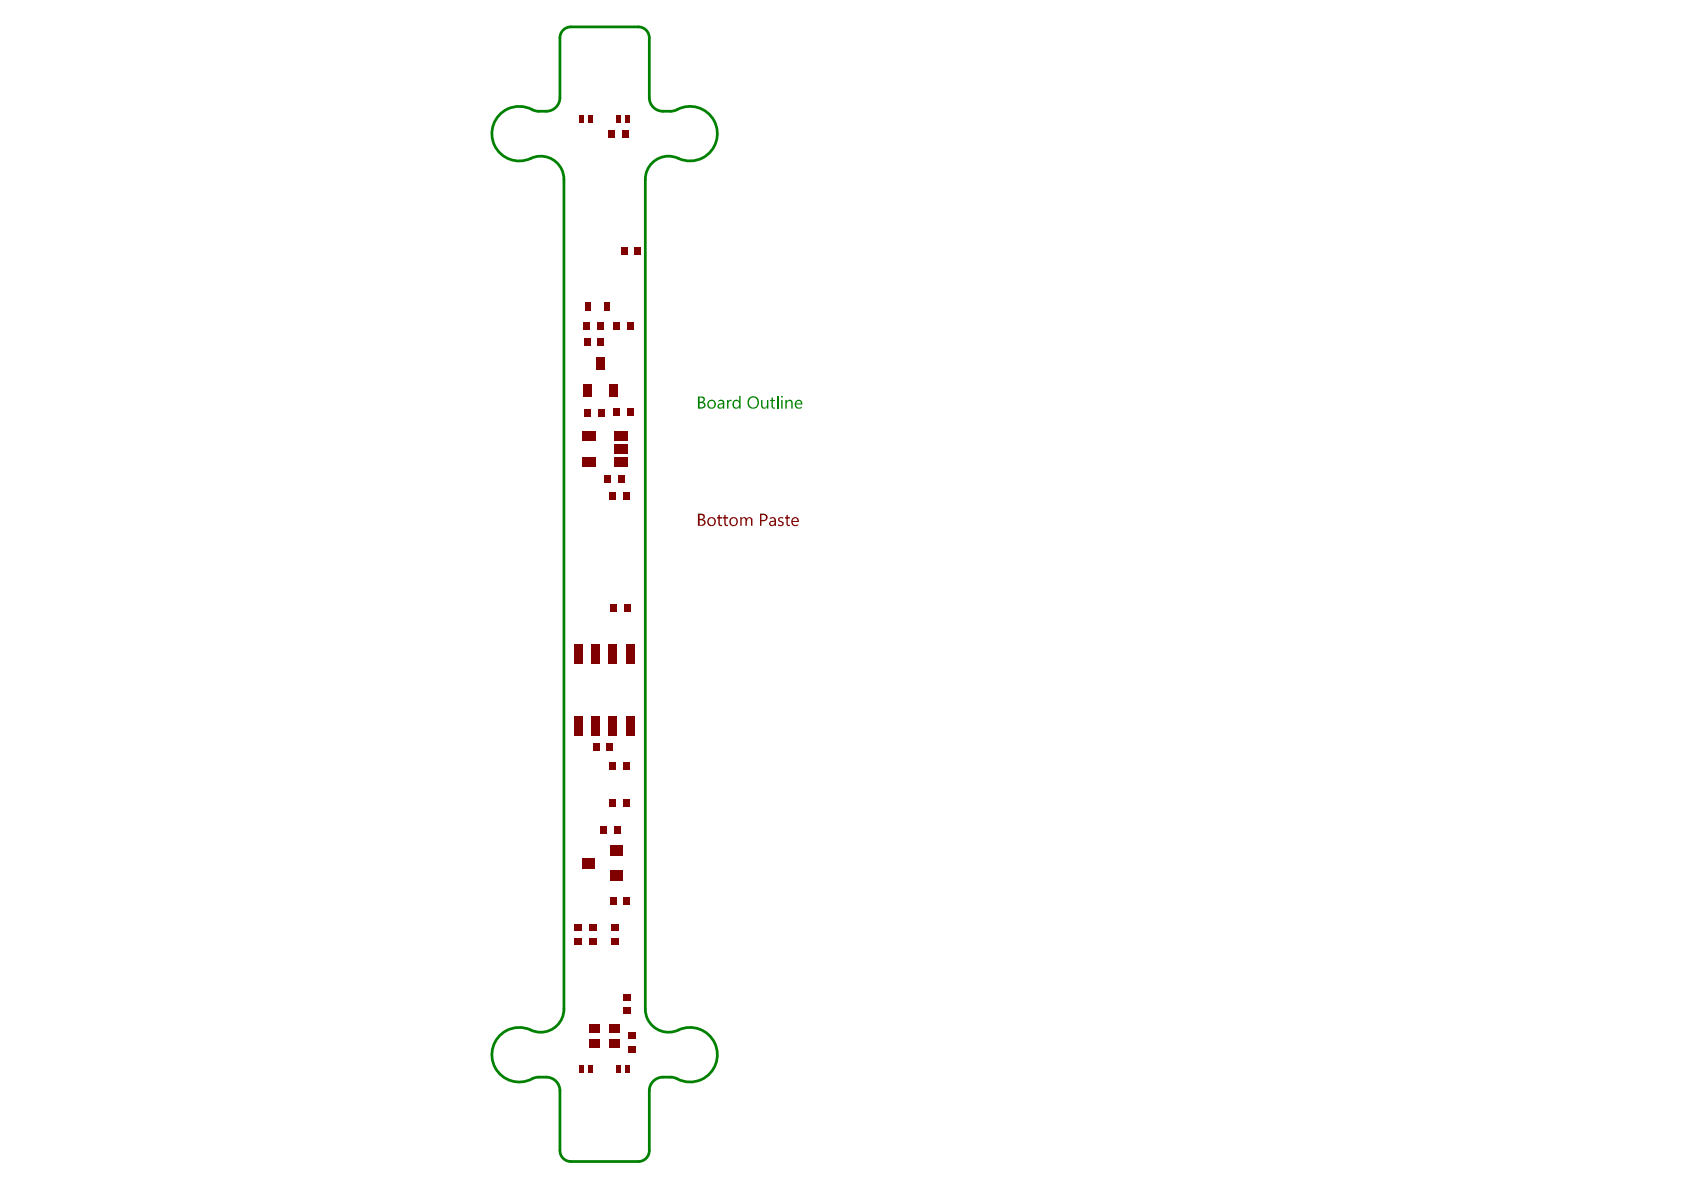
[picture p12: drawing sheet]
<svg xmlns="http://www.w3.org/2000/svg" width="297mm" height="210mm" viewBox="0 0 297 210" stroke-linecap="round" stroke-linejoin="round" font-family="sans-serif">
<path d="M95 19.6h1.4M98.8 6.7v10.5M100.7 4.7h11.9M114.5 6.7v10.5M116.9 19.6h1.4M99.5 31.6v146.4M113.8 31.6v146.4M95 190h1.4M98.8 192.4v10.6M114.5 192.4v10.6M116.9 190h1.4M100.7 204.9h11.9" fill="none" stroke="#008000" stroke-width=".48"/>
<g fill="#008000">
<path d="M128.2 70.6h.3v.3l.2-.3h.3v.2l-.3-.1-.2 .3v1.1h-.3z"/>
<path d="M134.2 70.6h.3v.8a.41 .41 0 0 0 .4 .5 .41 .41 0 0 0 .4-.5v-.8h.2v1.5h-.2v-.3a.57 .57 0 0 1-.7 .3 .57 .57 0 0 1-.4-.6z"/>
<path d="M136.1 70.2l.2-.1v.5h.4v.1h-.4v1.1l.1 .1 .3-.1v.3l-.5-.1-.1-.2v-1.1h-.3v-.1h.3z"/>
<path d="M123.4 70.1v.8h.3a.37 .37 0 0 0 .4-.4 .37 .37 0 0 0-.4-.4zM123.4 71.1v.7h.4a.39 .39 0 0 0 .4-.4 .39 .39 0 0 0-.5-.3zM123.1 69.9h.7a.5 .5 0 0 1 .5 .4 .5 .5 0 0 1-.3 .6 .59 .59 0 0 1 .4 .7 .59 .59 0 0 1-.6 .5h-.7z"/>
<path d="M125.1 70.9a.6 .6 0 0 0 0 .7 .6 .6 0 0 0 .7 .2 .67 .67 0 0 0-.2-1.1zM124.7 71.3a.8 .8 0 0 1 1.6 0 .8 .8 0 0 1-1.6 0z"/>
<path d="M126.8 71.5a.35 .35 0 0 0 .4 .4 .35 .35 0 0 0 .3-.4v-.2zM126.7 70.6a.68 .68 0 0 1 1.1 .5v1h-.3v-.3a.48 .48 0 0 1-.7 .3 .48 .48 0 0 1 0-.8l.7-.2a.43 .43 0 0 0-.3-.4 .43 .43 0 0 0-.5 .2z"/>
<path d="M129.4 70.7a.67 .67 0 0 1 1 0v-.9h.2v2.3h-.2l-.1-.3a.66 .66 0 0 1-.9 .2 .66 .66 0 0 1-.2-.9zM129.6 70.8a.65 .65 0 0 0-.1 .7 .65 .65 0 0 0 .5 .4l.3-.1 .1-.6a.49 .49 0 0 0-.3-.5 .49 .49 0 0 0-.5 .1z"/>
<path d="M132.3 70.4a.84 .84 0 0 0 0 1.2 .84 .84 0 0 0 1.1 .1v-.1a.91 .91 0 0 0 .1-1 .91 .91 0 0 0-.8-.5zM132 70.2h.1a1.09 1.09 0 0 1 1.8 .5 1.09 1.09 0 0 1-1.3 1.4 1.23 1.23 0 0 1-.6-1.9z"/>
</g>
<path d="M137.2 69.8v2.3" fill="none" stroke="#008000" stroke-width=".24"/>
<g fill="#008000">
<path d="M138.5 70.6h.3v.2a.56 .56 0 0 1 .7-.3 .56 .56 0 0 1 .3 .7v.9h-.2v-.9a.41 .41 0 0 0-.4-.5 .41 .41 0 0 0-.4 .5v.9h-.3z"/>
<path d="M137.8 70a.17 .17 0 0 1 .3 0 .17 .17 0 0 1-.3 0zM137.8 70.6h.2v1.5h-.2z"/>
<path d="M140.5 70.9l-.1 .3h.9a.41 .41 0 0 0-.3-.5 .41 .41 0 0 0-.5 .2zM140.3 70.8a.69 .69 0 0 1 .8-.2 .69 .69 0 0 1 .4 .7h-1.1a.55 .55 0 0 0 .4 .6 .55 .55 0 0 0 .6-.2 .41 .41 0 0 1-.6 .4 .86 .86 0 0 1-.5-1.3z"/>
</g>
<path d="M95 19.6h-.6a5 5 0 0 0-7.5 2.7 4.8 4.8 0 0 0 1.6 5 4.8 4.8 0 0 0 5.1 .6 4.1 4.1 0 0 1 5.9 3.7M98.8 17.2a2.41 2.41 0 0 1-2.4 2.4M100.7 4.7a1.93 1.93 0 0 0-1.9 2M112.6 4.7a1.93 1.93 0 0 1 1.9 2M114.5 17.2a2.41 2.41 0 0 0 2.4 2.4M118.3 19.6h.6a5 5 0 0 1 7.1 1.7 4.8 4.8 0 0 1-.9 5.7 4.8 4.8 0 0 1-5.8 .8 4.1 4.1 0 0 0-5.5 3.8M99.5 178a4.2 4.2 0 0 1-6.5 3.5 4.8 4.8 0 0 0-6.2 5.2 4.8 4.8 0 0 0 7.3 3.5l.9-.2M113.8 178a4.1 4.1 0 0 0 5.9 3.7 4.8 4.8 0 0 1 6.8 4.6 4.8 4.8 0 0 1-7.3 3.9l-.9-.2M96.4 190a2.41 2.41 0 0 1 2.4 2.4M116.9 190a2.41 2.41 0 0 0-2.4 2.4M98.8 203a1.93 1.93 0 0 0 1.9 1.9M114.5 203a1.93 1.93 0 0 1-1.9 1.9" fill="none" stroke="#008000" stroke-width=".48"/>
<g fill="#800000">
<path d="M126.7 90.9l.3-.1v.4h.4v.3h-.4v.9l.1 .2h.3l-.1 .2-.4-.1-.2-.3v-.9h-.2v-.3h.2z"/>
<path d="M127.8 90.9l.2-.1v.4h.4v.3h-.4v.9l.2 .2h.2v.2l-.5-.1-.1-.3v-.9h-.3v-.3h.3z"/>
<path d="M130.6 91.2h.2v.3a.52 .52 0 0 1 .9 0 .51 .51 0 0 1 .7-.3 .51 .51 0 0 1 .3 .6v.9h-.2v-.8a.39 .39 0 0 0-.4-.5 .39 .39 0 0 0-.4 .5v.8h-.2v-.8a.36 .36 0 0 0-.3-.5 .36 .36 0 0 0-.4 .5v.8h-.2z"/>
<path d="M137.2 91.5a.73 .73 0 0 1 1-.2v.2h-.2a.28 .28 0 0 0-.4-.1 .28 .28 0 0 0 0 .4l.1 .1a.49 .49 0 0 1 .5 .6 .49 .49 0 0 1-.7 .3l-.3-.1v-.3a.39 .39 0 0 0 .5 .2 .39 .39 0 0 0 .3-.3l-.1-.1a.63 .63 0 0 1-.7-.6z"/>
<path d="M138.7 90.9l.3-.1v.4h.3v.3h-.3v1l.1 .1h.2v.2h-.3l-.3-.3v-1h-.2v-.3h.2z"/>
<path d="M123.4 90.9v.6h.3a.35 .35 0 0 0 .4-.3 .35 .35 0 0 0-.4-.3zM123.4 91.8v.8h.4a.41 .41 0 0 0 .4-.5 .41 .41 0 0 0-.5-.3zM123.1 90.6h.7a.53 .53 0 0 1 .5 .4 .53 .53 0 0 1-.3 .6 .56 .56 0 0 1 .4 .7 .56 .56 0 0 1-.6 .4h-.7z"/>
<path d="M125.1 91.6a.55 .55 0 0 0 0 .8 .55 .55 0 0 0 .9-.1 .55 .55 0 0 0-.2-.7 .55 .55 0 0 0-.7 0zM124.7 92a.8 .8 0 0 1 1.6 0 .8 .8 0 0 1-1.6 0z"/>
<path d="M129 91.6a.63 .63 0 0 0 0 .7 .63 .63 0 0 0 .7 .3 .6 .6 0 0 0 .2-.9 .6 .6 0 0 0-.9-.2zM128.8 91.5a.79 .79 0 0 1 1.3 0 .79 .79 0 0 1-.4 1.2 .79 .79 0 0 1-1.1-.7z"/>
<path d="M134.3 90.9v.8h.3a.43 .43 0 0 0 .5-.4 .43 .43 0 0 0-.5-.4zM134.1 90.6h.6a.68 .68 0 0 1 .7 .7 .68 .68 0 0 1-.8 .7h-.3v.7h-.2z"/>
<path d="M135.9 92.2a.38 .38 0 0 0 .4 .4 .38 .38 0 0 0 .3-.5v-.1zM135.8 91.3a.67 .67 0 0 1 1.1 .5v.9h-.3v-.1a.49 .49 0 0 1-.7 .2 .49 .49 0 0 1-.1-.7l.2-.2 .6-.1a.43 .43 0 0 0-.3-.4 .43 .43 0 0 0-.5 .2z"/>
<path d="M139.9 91.6l-.1 .3h.9a.42 .42 0 0 0-.3-.5 .42 .42 0 0 0-.5 .2zM139.8 91.4a.71 .71 0 0 1 .8-.1 .71 .71 0 0 1 .3 .8h-1.1a.58 .58 0 0 0 .4 .5 .58 .58 0 0 0 .6-.2v.3a.83 .83 0 0 1-1.1-.2 .83 .83 0 0 1 .1-1.1z"/>
</g>
<g fill="#800000">
<path d="M110.4 187.9h.7v1.3h-.7z" fill-rule="evenodd"/>
<path d="M108.8 187.9h.7v1.3h-.7z" fill-rule="evenodd"/>
<path d="M102.2 187.9h.7v1.3h-.7z" fill-rule="evenodd"/>
<path d="M103.8 187.9h.7v1.3h-.7z" fill-rule="evenodd"/>
<path d="M107.5 180.6h1.9v1.5h-1.9z" fill-rule="evenodd"/>
<path d="M103.9 180.6h1.9v1.5h-1.9z" fill-rule="evenodd"/>
<path d="M103.9 183.2h1.9v1.6h-1.9z" fill-rule="evenodd"/>
<path d="M107.5 183.2h1.9v1.6h-1.9z" fill-rule="evenodd"/>
<path d="M103.8 20.4h.7v1.3h-.7z" fill-rule="evenodd"/>
<path d="M102.2 20.4h.7v1.3h-.7z" fill-rule="evenodd"/>
<path d="M103.2 53.3h.9v1.4h-.9z" fill-rule="evenodd"/>
<path d="M106.5 53.3h1v1.4h-1z" fill-rule="evenodd"/>
<path d="M102.8 151.3h2.2v1.9h-2.2z" fill-rule="evenodd"/>
<path d="M107.6 153.6h2.2v1.9h-2.2z" fill-rule="evenodd"/>
<path d="M107.6 149h2.2v1.9h-2.2z" fill-rule="evenodd"/>
<path d="M110.7 182.1h1.4v1.2h-1.4z" fill-rule="evenodd"/>
<path d="M110.7 184.5h1.4v1.2h-1.4z" fill-rule="evenodd"/>
<path d="M108.4 76h2.4v1.7h-2.4z" fill-rule="evenodd"/>
<path d="M108.4 78.3h2.4v1.7h-2.4z" fill-rule="evenodd"/>
<path d="M108.4 80.6h2.4v1.7h-2.4z" fill-rule="evenodd"/>
<path d="M102.6 80.6h2.4v1.7h-2.4z" fill-rule="evenodd"/>
<path d="M102.6 76h2.4v1.7h-2.4z" fill-rule="evenodd"/>
<path d="M105.3 63h1.4v2.2h-1.4z" fill-rule="evenodd"/>
<path d="M103 67.8h1.4v2.2h-1.4z" fill-rule="evenodd"/>
<path d="M107.6 67.8h1.4v2.2h-1.4z" fill-rule="evenodd"/>
<path d="M107.3 22.9h1.3v1.3h-1.3z" fill-rule="evenodd"/>
<path d="M109.8 22.9h1.2v1.3h-1.2z" fill-rule="evenodd"/>
<path d="M107.4 126.4h1.4v3.3h-1.4z" fill-rule="evenodd"/>
<path d="M107.4 113.6h1.4v3.4h-1.4z" fill-rule="evenodd"/>
<path d="M110.5 126.4h1.4v3.3h-1.4z" fill-rule="evenodd"/>
<path d="M104.3 126.4h1.5v3.3h-1.5z" fill-rule="evenodd"/>
<path d="M101.3 126.4h1.4v3.3h-1.4z" fill-rule="evenodd"/>
<path d="M110.5 113.6h1.4v3.4h-1.4z" fill-rule="evenodd"/>
<path d="M104.3 113.6h1.5v3.4h-1.5z" fill-rule="evenodd"/>
<path d="M101.3 113.6h1.4v3.4h-1.4z" fill-rule="evenodd"/>
<path d="M105.3 56.9h1.2v1.3h-1.2z" fill-rule="evenodd"/>
<path d="M102.9 56.9h1.2v1.3h-1.2z" fill-rule="evenodd"/>
<path d="M106.9 131.1h1.3v1.3h-1.3z" fill-rule="evenodd"/>
<path d="M104.5 131.1h1.2v1.3h-1.2z" fill-rule="evenodd"/>
<path d="M101.3 163h1.4v1.2h-1.4z" fill-rule="evenodd"/>
<path d="M101.3 165.4h1.4v1.2h-1.4z" fill-rule="evenodd"/>
<path d="M107.8 163h1.3v1.2h-1.3z" fill-rule="evenodd"/>
<path d="M107.8 165.4h1.3v1.2h-1.3z" fill-rule="evenodd"/>
<path d="M106.6 83.8h1.2v1.3h-1.2z" fill-rule="evenodd"/>
<path d="M109 83.8h1.2v1.3h-1.2z" fill-rule="evenodd"/>
<path d="M105.5 72.1h1.2v1.4h-1.2z" fill-rule="evenodd"/>
<path d="M103.1 72.1h1.2v1.4h-1.2z" fill-rule="evenodd"/>
<path d="M110.6 56.9h1.2v1.3h-1.2z" fill-rule="evenodd"/>
<path d="M108.2 56.9h1.2v1.3h-1.2z" fill-rule="evenodd"/>
<path d="M110 175.3h1.3v1.2h-1.3z" fill-rule="evenodd"/>
<path d="M110 177.7h1.3v1.2h-1.3z" fill-rule="evenodd"/>
<path d="M105.4 59.7h1.2v1.4h-1.2z" fill-rule="evenodd"/>
<path d="M103 59.7h1.2v1.4h-1.2z" fill-rule="evenodd"/>
<path d="M110 158.2h1.2v1.3h-1.2z" fill-rule="evenodd"/>
<path d="M107.6 158.2h1.2v1.3h-1.2z" fill-rule="evenodd"/>
<path d="M107.4 141h1.2v1.4h-1.2z" fill-rule="evenodd"/>
<path d="M109.8 141h1.2v1.4h-1.2z" fill-rule="evenodd"/>
<path d="M110.6 72.1h1.2v1.3h-1.2z" fill-rule="evenodd"/>
<path d="M108.2 72.1h1.2v1.3h-1.2z" fill-rule="evenodd"/>
<path d="M107.6 106.6h1.2v1.3h-1.2z" fill-rule="evenodd"/>
<path d="M110 106.6h1.2v1.3h-1.2z" fill-rule="evenodd"/>
<path d="M109.8 134.5h1.2v1.3h-1.2z" fill-rule="evenodd"/>
<path d="M107.4 134.5h1.2v1.3h-1.2z" fill-rule="evenodd"/>
<path d="M107.5 86.8h1.2v1.3h-1.2z" fill-rule="evenodd"/>
<path d="M109.9 86.8h1.2v1.3h-1.2z" fill-rule="evenodd"/>
<path d="M103.9 163h1.3v1.2h-1.3z" fill-rule="evenodd"/>
<path d="M103.9 165.4h1.3v1.2h-1.3z" fill-rule="evenodd"/>
<path d="M105.9 145.7h1.2v1.4h-1.2z" fill-rule="evenodd"/>
<path d="M108.3 145.7h1.2v1.4h-1.2z" fill-rule="evenodd"/>
<path d="M109.5 43.6h1.2v1.3h-1.2z" fill-rule="evenodd"/>
<path d="M111.9 43.6h1.2v1.3h-1.2z" fill-rule="evenodd"/>
<path d="M108.8 20.4h.7v1.3h-.7z" fill-rule="evenodd"/>
<path d="M110.4 20.4h.7v1.3h-.7z" fill-rule="evenodd"/>
</g>
</svg>
